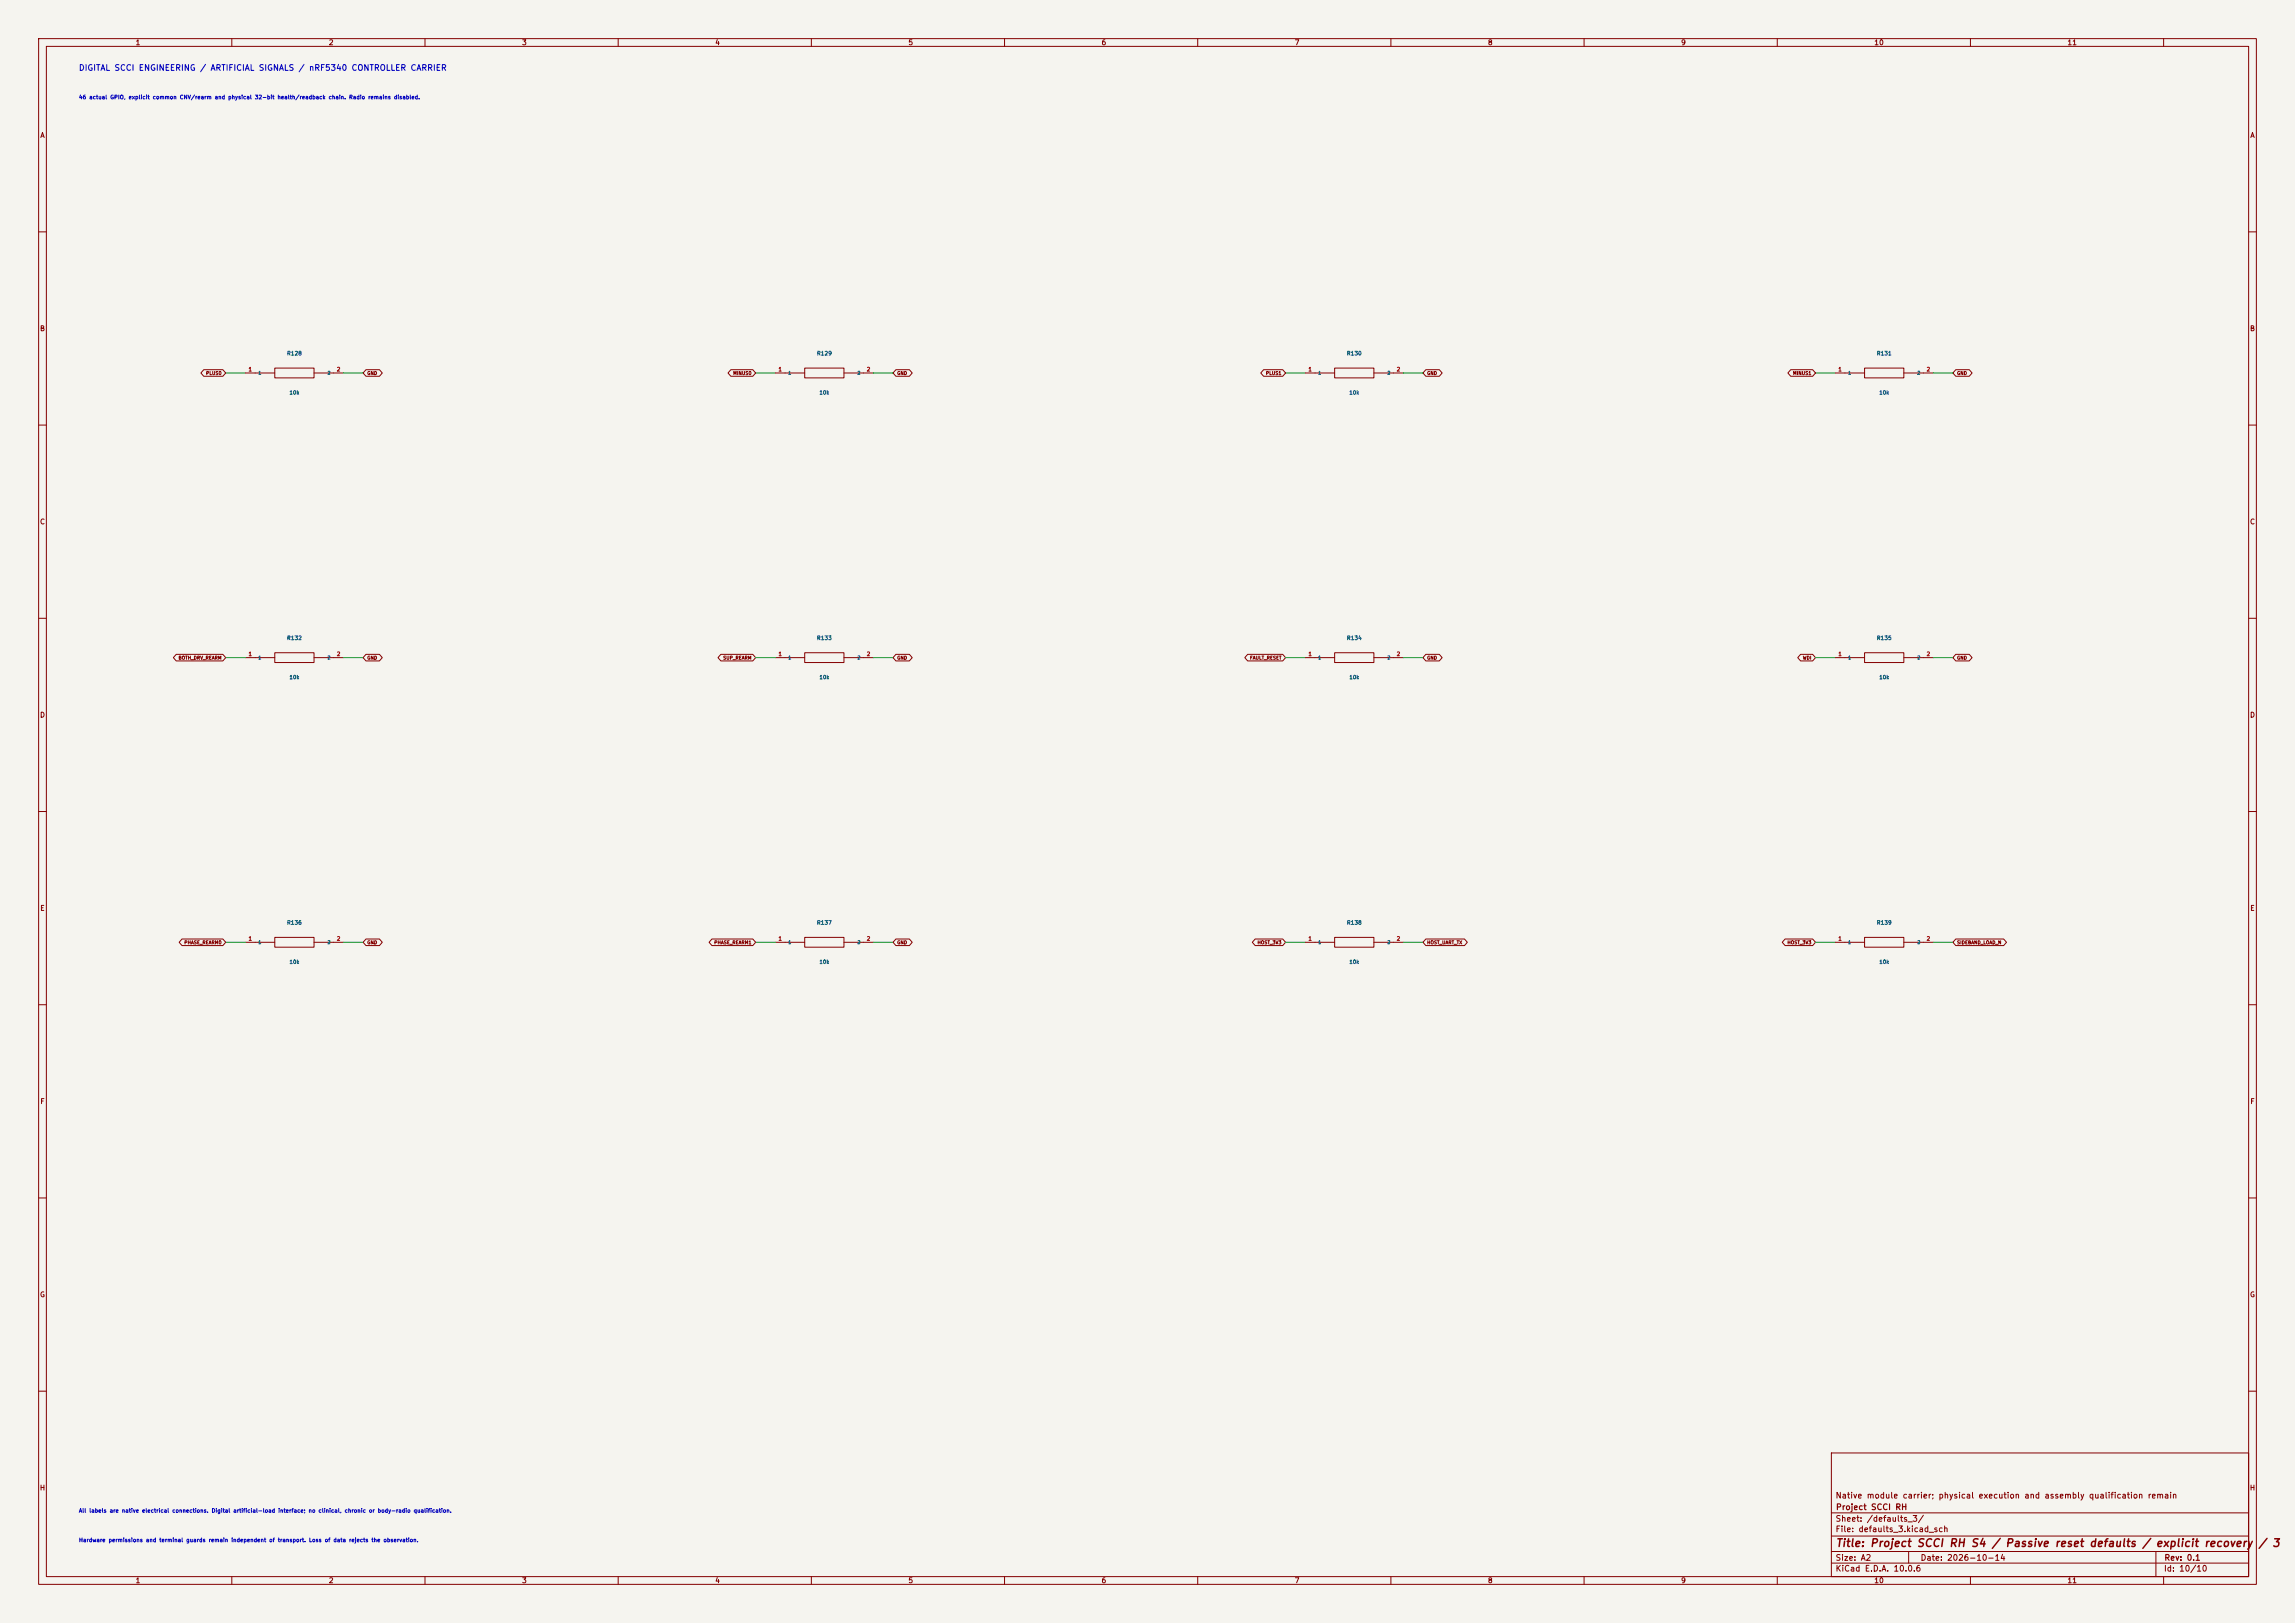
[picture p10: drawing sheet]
<svg xmlns="http://www.w3.org/2000/svg" width="594mm" height="420mm" viewBox="0 0 594 420" stroke-linecap="round" stroke-linejoin="round" font-family="sans-serif">
<defs><g id="words">
<g font-size="2" fill="#840000">
<text x="475" y="400.8">Title: Project SCCI RH S4 / Passive reset defaults / explicit recovery</text>
<text x="584.3" y="400.8">/ 3</text>
</g>
<text font-size="1.5" fill="#0000c2" x="20.3" y="18.7">DIGITAL SCCI ENGINEERING / ARTIFICIAL SIGNALS / nRF5340 CONTROLLER CARRIER</text>
<g font-size="1.5" fill="#840000">
<text x="475" y="388.1">Native module carrier; physical execution and assembly qualification remain</text>
<text x="475" y="394.1">Sheet: /defaults_3/</text>
<text x="475.1" y="391.1">Project SCCI RH</text>
<text x="475" y="396.8">File: defaults_3.kicad_sch</text>
<text x="475" y="407">KiCad E.D.A. 10.0.6</text>
<text x="475" y="404.2">Size: A2</text>
<text x="497" y="404.2">Date: 2026-10-14</text>
<text x="560" y="407">Id: 10/10</text>
<text x="560.1" y="404.2">Rev: 0.1</text>
</g>
<g font-size="1.3" fill="#840000">
<text x="35" y="12">1</text>
<text x="85" y="12">2</text>
<text x="135" y="12">3</text>
<text x="185" y="12">4</text>
<text x="235" y="12">5</text>
<text x="285" y="12">6</text>
<text x="335" y="12">7</text>
<text x="385" y="12">8</text>
<text x="435" y="12">9</text>
<text x="485" y="12">10</text>
<text x="535" y="12">11</text>
<text x="10.3" y="36">A</text>
<text x="582.3" y="36">A</text>
<text x="10.2" y="86">B</text>
<text x="582.2" y="86">B</text>
<text x="10.2" y="136">C</text>
<text x="582.2" y="136">C</text>
<text x="10.2" y="186">D</text>
<text x="582.2" y="186">D</text>
<text x="10.3" y="236">E</text>
<text x="582.3" y="236">E</text>
<text x="10.3" y="286">F</text>
<text x="582.3" y="286">F</text>
<text x="10.2" y="336">G</text>
<text x="582.2" y="336">G</text>
<text x="10.2" y="386">H</text>
<text x="582.2" y="386">H</text>
<text x="35" y="410">1</text>
<text x="85" y="410">2</text>
<text x="135" y="410">3</text>
<text x="185" y="410">4</text>
<text x="235" y="410">5</text>
<text x="285" y="410">6</text>
<text x="335" y="410">7</text>
<text x="385" y="410">8</text>
<text x="435" y="410">9</text>
<text x="485" y="410">10</text>
<text x="535" y="410">11</text>
</g>
<g font-size="1" fill="#0000c2">
<text x="20.3" y="25.9">46 actual GPIO, explicit common CNV/rearm and physical 32-bit health/readback chain. Radio remains disabled.</text>
<text x="20.3" y="391.7">All labels are native electrical connections. Digital artificial-load interface; no clinical, chronic or body-radio qualification.</text>
<text x="20.3" y="399.3">Hardware permissions and terminal guards remain independent of transport. Loss of data rejects the observation.</text>
</g>
<g font-size="1" fill="#006464">
<text x="74.2" y="92.2">R128</text>
<text x="211.3" y="92.2">R129</text>
<text x="348.5" y="92.2">R130</text>
<text x="485.7" y="92.2">R131</text>
<text x="74.8" y="102.3">10k</text>
<text x="212" y="102.3">10k</text>
<text x="349.1" y="102.3">10k</text>
<text x="486.3" y="102.3">10k</text>
<text x="74.2" y="165.9">R132</text>
<text x="211.3" y="165.9">R133</text>
<text x="348.5" y="165.9">R134</text>
<text x="485.7" y="165.9">R135</text>
<text x="74.8" y="176">10k</text>
<text x="212" y="176">10k</text>
<text x="349.1" y="176">10k</text>
<text x="486.3" y="176">10k</text>
<text x="74.2" y="239.5">R136</text>
<text x="211.3" y="239.5">R137</text>
<text x="348.5" y="239.5">R138</text>
<text x="485.7" y="239.5">R139</text>
<text x="74.8" y="249.6">10k</text>
<text x="212" y="249.6">10k</text>
<text x="349.1" y="249.6">10k</text>
<text x="486.3" y="249.6">10k</text>
</g>
<g font-size="1" fill="#a90000">
<text x="64.2" y="96.3">1</text>
<text x="87.1" y="96.3">2</text>
<text x="201.4" y="96.3">1</text>
<text x="224.2" y="96.3">2</text>
<text x="338.5" y="96.3">1</text>
<text x="361.4" y="96.3">2</text>
<text x="475.7" y="96.3">1</text>
<text x="498.5" y="96.3">2</text>
<text x="64.2" y="170">1</text>
<text x="87.1" y="170">2</text>
<text x="201.4" y="170">1</text>
<text x="224.2" y="170">2</text>
<text x="338.5" y="170">1</text>
<text x="361.4" y="170">2</text>
<text x="475.7" y="170">1</text>
<text x="498.5" y="170">2</text>
<text x="64.2" y="243.7">1</text>
<text x="87.1" y="243.7">2</text>
<text x="201.4" y="243.7">1</text>
<text x="224.2" y="243.7">2</text>
<text x="338.5" y="243.7">1</text>
<text x="361.4" y="243.7">2</text>
<text x="475.7" y="243.7">1</text>
<text x="498.5" y="243.7">2</text>
</g>
<g font-size=".9" fill="#840000">
<text x="53.2" y="97.2">PLUS0</text>
<text x="95" y="97.2">GND</text>
<text x="189.7" y="97.2">MINUS0</text>
<text x="232.1" y="97.2">GND</text>
<text x="327.6" y="97.2">PLUS1</text>
<text x="369.3" y="97.2">GND</text>
<text x="464" y="97.2">MINUS1</text>
<text x="506.4" y="97.2">GND</text>
<text x="46.1" y="170.9">BOTH_DRV_REARM</text>
<text x="95" y="170.9">GND</text>
<text x="187.1" y="170.9">SUP_REARM</text>
<text x="232.1" y="170.9">GND</text>
<text x="323.4" y="170.9">FAULT_RESET</text>
<text x="369.3" y="170.9">GND</text>
<text x="466.5" y="170.9">WDI</text>
<text x="506.4" y="170.9">GND</text>
<text x="47.6" y="244.5">PHASE_REARM0</text>
<text x="95" y="244.5">GND</text>
<text x="184.8" y="244.5">PHASE_REARM1</text>
<text x="232.1" y="244.5">GND</text>
<text x="325.4" y="244.5">HOST_3V3</text>
<text x="369.3" y="244.5">HOST_UART_TX</text>
<text x="462.5" y="244.5">HOST_3V3</text>
<text x="506.4" y="244.5">SIDEBAND_LOAD_N</text>
</g>
<g font-size=".9" fill="#006464">
<text x="66.8" y="97.2">1</text>
<text x="84.7" y="97.2">2</text>
<text x="203.9" y="97.2">1</text>
<text x="221.8" y="97.2">2</text>
<text x="341.1" y="97.2">1</text>
<text x="359" y="97.2">2</text>
<text x="478.2" y="97.2">1</text>
<text x="496.1" y="97.2">2</text>
<text x="66.8" y="170.8">1</text>
<text x="84.7" y="170.8">2</text>
<text x="203.9" y="170.8">1</text>
<text x="221.8" y="170.8">2</text>
<text x="341.1" y="170.8">1</text>
<text x="359" y="170.8">2</text>
<text x="478.2" y="170.8">1</text>
<text x="496.1" y="170.8">2</text>
<text x="66.8" y="244.5">1</text>
<text x="84.7" y="244.5">2</text>
<text x="203.9" y="244.5">1</text>
<text x="221.8" y="244.5">2</text>
<text x="341.1" y="244.5">1</text>
<text x="359" y="244.5">2</text>
<text x="478.2" y="244.5">1</text>
<text x="496.1" y="244.5">2</text>
</g>
</g></defs>
<path d="M0 0h594v420h-594z" fill="#f5f4ef" stroke="#f5f4ef" stroke-width=".26"/>
<g fill="none" stroke="#840000" stroke-width=".26">
<path d="M10 10h574v400h-574zM12 12h570v396h-570zM60 10v2M110 10v2M160 10v2M210 10v2M260 10v2M310 10v2M360 10v2M410 10v2M460 10v2M510 10v2"/>
<path d="M560 10v2M10 60h2M582 60h2M52.7 95.7h5l.7 .8-.7 .9h-5l-.7-.9zM63.5 96.5h7.6M71.1 95.3h10.2v2.5h-10.2zM81.3 96.5h7.6M94.7 95.7h3.5l.8 .8-.8 .9h-3.5l-.7-.9zM189.2 95.7h5.6l.8 .8-.8 .9h-5.6l-.8-.9zM200.7 96.5h7.6M208.3 95.3h10.1v2.5h-10.1zM218.4 96.5h7.7"/>
<path d="M231.9 95.7h3.5l.7 .8-.7 .9h-3.5l-.8-.9zM327.1 95.7h4.9l.7 .8-.7 .9h-4.9l-.8-.9zM337.8 96.5h7.6M345.4 95.3h10.2v2.5h-10.2zM355.6 96.5h7.6M369 95.7h3.5l.8 .8-.8 .9h-3.5l-.7-.9zM463.5 95.7h5.7l.7 .8-.7 .9h-5.7l-.8-.9zM475 96.5h7.6M482.6 95.3h10.2v2.5h-10.2zM492.8 96.5h7.6M506.2 95.7h3.5l.7 .8-.7 .9h-3.5l-.7-.9zM10 110h2"/>
<path d="M582 110h2M10 160h2M45.6 169.3h12.1l.7 .9-.7 .8h-12.1l-.7-.8zM63.5 170.2h7.6M71.1 168.9h10.2v2.6h-10.2zM81.3 170.2h7.6M94.7 169.3h3.5l.8 .9-.8 .8h-3.5l-.7-.8zM186.6 169.3h8.2l.8 .9-.8 .8h-8.2l-.8-.8zM200.7 170.2h7.6M208.3 168.9h10.1v2.6h-10.1zM218.4 170.2h7.7M231.9 169.3h3.5l.7 .9-.7 .8h-3.5l-.8-.8z"/>
<path d="M322.9 169.3h9.1l.7 .9-.7 .8h-9.1l-.7-.8zM337.8 170.2h7.6M345.4 168.9h10.2v2.6h-10.2zM355.6 170.2h7.6M369 169.3h3.5l.8 .9-.8 .8h-3.5l-.7-.8zM466 169.3h3.2l.7 .9-.7 .8h-3.2l-.7-.8zM475 170.2h7.6M482.6 168.9h10.2v2.6h-10.2zM492.8 170.2h7.6M506.2 169.3h3.5l.7 .9-.7 .8h-3.5l-.7-.8zM582 160h2M10 210h2"/>
<path d="M582 210h2M47.1 243h10.6l.7 .8-.7 .9h-10.6l-.7-.9zM63.5 243.8h7.6M71.1 242.6h10.2v2.5h-10.2zM81.3 243.8h7.6M94.7 243h3.5l.8 .8-.8 .9h-3.5l-.7-.9zM184.3 243h10.5l.8 .8-.8 .9h-10.5l-.8-.9zM200.7 243.8h7.6M208.3 242.6h10.1v2.5h-10.1zM218.4 243.8h7.7M231.9 243h3.5l.7 .8-.7 .9h-3.5l-.8-.9zM324.9 243h7.1l.7 .8-.7 .9h-7.1l-.8-.9z"/>
<path d="M337.8 243.8h7.6M345.4 242.6h10.2v2.5h-10.2zM355.6 243.8h7.6M369 243h10l.8 .8-.8 .9h-10l-.7-.9zM462 243h7.2l.7 .8-.7 .9h-7.2l-.7-.9zM475 243.8h7.6M482.6 242.6h10.2v2.5h-10.2zM492.8 243.8h7.6M506.2 243h12.4l.7 .8-.7 .9h-12.4l-.7-.9zM10 260h2M582 260h2M10 310h2"/>
<path d="M582 310h2M10 360h2M474 376h108v32h-108zM582 360h2M474 397.5h108M474 391.5h108M60 408v2M110 408v2M160 408v2M210 408v2M260 408v2M310 408v2"/>
<path d="M360 408v2M410 408v2M460 408v2M474 404.5h108M474 401.5h108M494 401.5v3M510 408v2M558 401.5v6.5M560 408v2"/>
</g>
<g fill="none" stroke="#009600" stroke-width=".26">
<path d="M58.4 96.5h5.1M88.9 96.5h5.1M195.6 96.5h5.1M226.1 96.5h5M332.7 96.5h5.1M363.2 96.5h5.1M469.9 96.5h5.1M500.4 96.5h5.1M58.4 170.2h5.1M88.9 170.2h5.1M195.6 170.2h5.1M226.1 170.2h5"/>
<path d="M332.7 170.2h5.1M363.2 170.2h5.1M469.9 170.2h5.1M500.4 170.2h5.1M58.4 243.8h5.1M88.9 243.8h5.1M195.6 243.8h5.1M226.1 243.8h5M332.7 243.8h5.1M363.2 243.8h5.1M469.9 243.8h5.1M500.4 243.8h5.1"/>
</g>
<use href="#words"/>
</svg>
